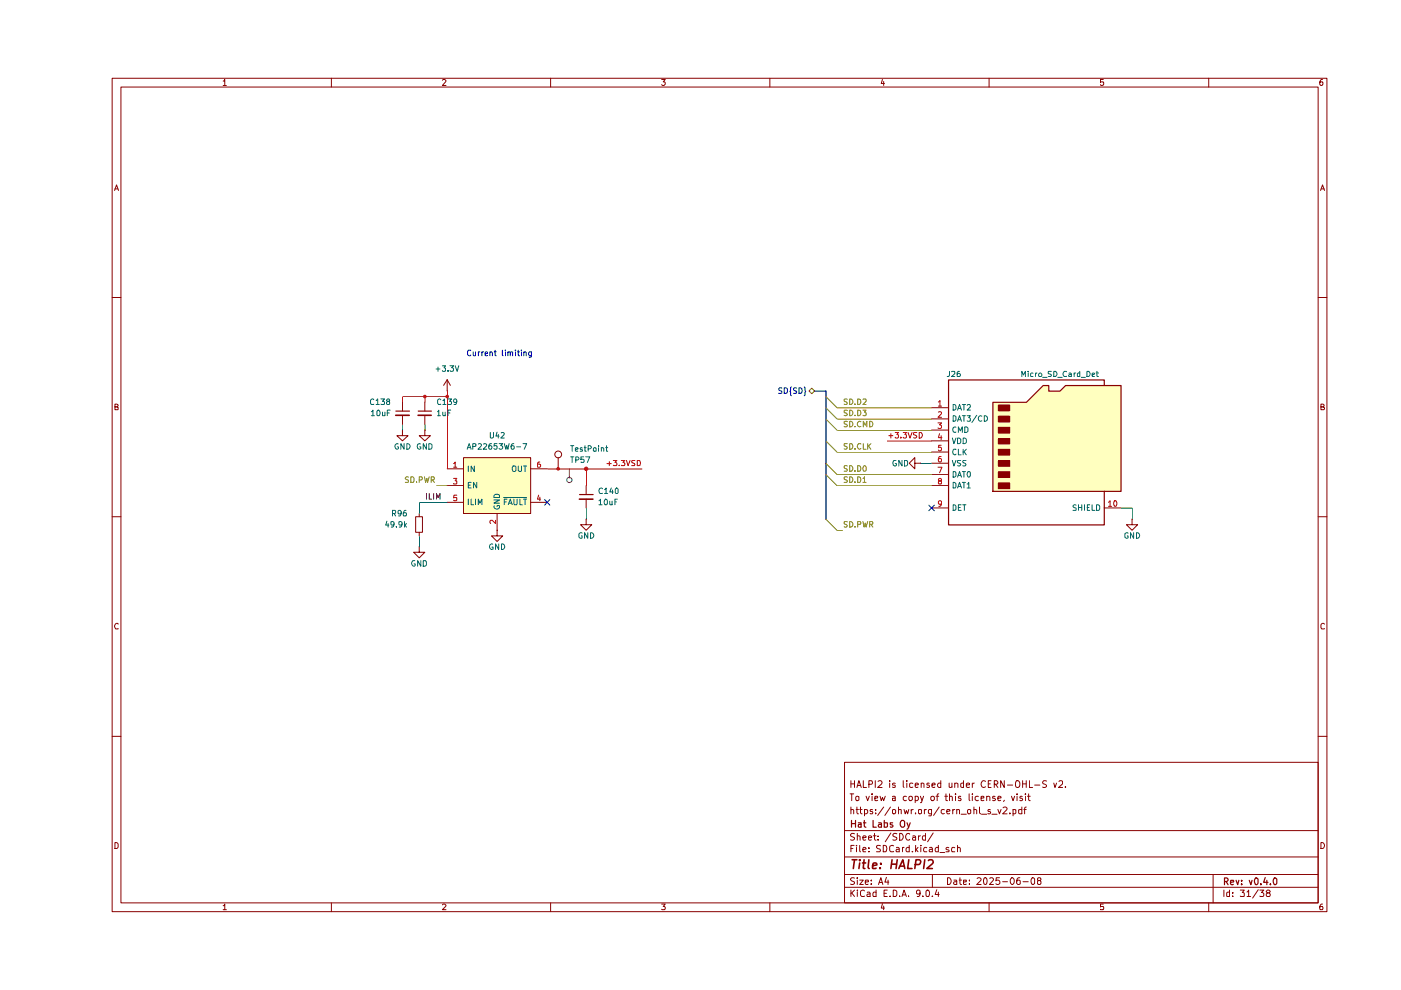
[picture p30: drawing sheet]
<svg xmlns="http://www.w3.org/2000/svg" width="297mm" height="210mm" viewBox="0 0 297 210" stroke-linecap="round" stroke-linejoin="round" font-family="sans-serif">
<g fill="none" stroke="#890000" stroke-width=".21">
<path d="M23.8 16.6h257.5v176.7h-257.5zM25.6 18.5h253.9v172.9h-253.9zM47.3 17.2h.2l.2-.4v1.3M47.3 18.1h.7M70.3 16.6v1.9M93.8 17l.2-.2h.3l.3 .3-.8 1h.8M116.7 16.6v1.9M140.3 16.8h.7l-.4 .6 .4 .1v.4l-.2 .2h-.4l-.1-.2M163.2 16.6v1.9M187.1 16.8l-.3 .9h.7M187.4 17.3v.8M209.7 16.6v1.9"/>
<path d="M233.9 16.8h-.6v.6h.6l.1 .1-.1 .5-.4 .1-.2-.2M256.3 16.6v1.9M280.4 16.8h-.3a.93 .93 0 0 0-.2 1.2h.5l.1-.5-.1-.1h-.5l-.1 .1M24.3 40.4l.4-1.2 .4 1.2M24.4 40h.6M280 40.4l.4-1.2 .4 1.2M280.1 40h.6M23.8 63.1h1.8M279.5 63.1h1.8M24.4 86.3h.4l.2-.3v-.2l-.6-.1v1.2h.6v-.5l-.2-.1M280.1 86.3l.6-.1v-.4l-.6-.1v1.2h.6l.1-.4-.3-.2M23.8 109.6h1.8"/>
<path d="M279.5 109.6h1.8M25 132.3l-.1-.1a.66 .66 0 0 0-.6 .4 .66 .66 0 0 0 .2 .7h.5M280.8 132.3l-.4-.1-.3 .3v.6l.1 .2h.6M23.8 156.1h1.8M279.5 156.1h1.8M24.4 178.6h.3l.3 .4v.6l-.3 .3h-.3zM179.1 161.6h100.4v29.8h-100.4zM179.1 176.1h100.4M180.2 168.3h.8M180.4 171.7l.4-.1 .2 .2v.8M180.4 165.5v1.5M180.4 171.1v1.5"/>
<path d="M180.4 179.9h.4M180.4 166.2h.8M180.6 168.3v1.5M181.1 179.2h-.7v1.4M181.2 176.8l-.6-.1-.3 .3 .1 .3 .7 .2 .1 .2a.51 .51 0 0 1-.3 .4 .51 .51 0 0 1-.6 0M181.2 165.5v1.5M181.5 168.9h.6l-.1 .8h-.5zM181.5 171.6h.5M181.6 179.2v.1M181.6 179.7v.9M181.7 171.1v1.2l.3 .3M181.7 167l.4-1.5 .5 1.5"/>
<path d="M181.8 177.3l.3-.1 .3 .2v.7M181.8 176.7v1.4M181.8 166.5h.6M182.3 179.2v1.2l.1 .2M182.3 171.6h.5M182.4 171.1v1.2l.4 .3M183 177.6l.6-.1-.1-.2-.4-.1-.1 .2v.7h.5M183 165.5v1.5h.7M183.3 171.7h.6l.1 .6a.45 .45 0 0 1-.7 .2M183.3 171.6v1.4M183.6 168.8l.4 1 .3-1M184.1 177.6l.7-.1-.1-.2-.4-.1-.2 .2 .1 .7h.5"/>
<path d="M184.2 179.7v.2M184.2 166.3h.5a.41 .41 0 0 0 .3-.4 .41 .41 0 0 0-.3-.4h-.5v1.5M184.9 168.3v.2M184.9 168.8v1M185 171.7l-.4-.1-.1 .2 .1 .2 .4 .1v.4h-.5M185.2 177.2h.5M185.4 176.7v1.2l.3 .2M185.5 169.2h.6v-.3h-.6v.8h.6M185.6 165.5v1.5M185.7 172.4v.2M185.7 171.7v.1M186.2 178v.1"/>
<path d="M186.2 177.3v.1M186.2 165.7l.6-.2 .2 .4-.1 .3-.8 .8h.9M186.6 168.8l.2 1 .3-.7 .3 .7 .3-1M186.7 179.3h-.8l-.1 .4 .3 .2 .4 .1 .2 .3-.2 .3h-.7M187.3 179.2l.6 .2 .1 .6-.2 .6h-.5zM187.4 171.1l-1.3 1.8M188.6 165.5v.2M188.6 166v1M188.8 171.1l-1.2 1.8M188.9 176.6l-1.2 1.9M189.2 171.7h.1a.36 .36 0 0 1 .6 .2l-.1 .6-.3 .1-.3-.2zM189.2 168.9h.6v.9"/>
<path d="M189.5 179.3l-.5-.1-.4 .4 .1 .8 .2 .2 .6-.1M189.8 169.2h-.6v.5h.6M189.8 166.1l-.3-.1-.3 .2 .1 .3h.5v.4h-.6M190.1 179.7h.3l.3 .2v.7h-.6l-.1-.3 .1-.2 .6-.1M190.1 176.8l-.5-.1-.3 .3 .1 .3 .7 .2v.4a.6 .6 0 0 1-.8 .2M190.5 171.7h.6v.9M190.5 171.1v1.5M190.7 176.7a.72 .72 0 0 1 .8 .7 .72 .72 0 0 1-.8 .7zM191.3 179.7v.9M191.5 165.5v1.3l.2 .2M191.7 179.7h-.3l-.1 .3M191.7 171.6l.2 1 .3-.7 .2 .7 .3-1"/>
<path d="M192.2 168.9l-.4-.1-.3 .3v.4l.3 .3 .4-.1M192.3 165.5v.2M192.3 166v1M192.8 179.2v1.4l-.6-.1a.6 .6 0 0 1 .1-.8h.5M192.8 168.9h.6v.6l-.2 .3h-.3l-.2-.3zM192.9 176.9a.55 .55 0 0 0-.7 0 .55 .55 0 0 0-.2 .6l.3 .6h.3l.3-.1M193.2 171.6v1M193.5 177.3l.4-.1 .2 .2v.7M193.5 166.1l-.4-.1-.2 .2v.7h.6M193.6 171.6l-.4 .3M194 168.9l.5-.1 .2 .3v.4l-.2 .3-.5-.1M194 166.5l.7-.1-.1-.3-.4-.1-.2 .2v.6l.2 .2 .4-.1"/>
<path d="M194 168.8v1.4M194.1 177.5h-.5l-.2 .3 .2 .3h.5M194.1 172.4v.2M194.1 179.2v1.4M194.6 179.7l-.5 .6M194.7 171.7h.7l-.1 .8-.3 .1-.3-.2zM194.7 177.2v.9M195.1 177.2l-.4 .3M195.1 168.8l.4 1M195.2 179.2v.1M195.2 179.7v.9M195.3 166.2l.2-.2 .4 .2v.8"/>
<path d="M195.3 166v1M195.8 168.8l-.4 1.3-.3 .1M196 171.6v1M196.2 177.3l-.4-.1-.2 .3 .1 .6h.5M196.2 176.7v1.4M196.4 171.6l-.4 .3M196.5 179.7h-.4a.59 .59 0 0 0-.1 .9h.5M197 166.1l-.3-.1-.2 .3 .1 .2h.3l.2 .3-.2 .2-.4-.1M197.1 179.7h.4l.2 .2v.7h-.6l-.1-.3 .2-.2 .5-.1M197.4 168.9l.5-.1 .2 .3v.4l-.2 .3h-.3l-.3-.3zM197.5 171.6v1.1l-.2 .3h-.4M197.5 171.7l-.4-.1-.3 .3 .1 .6h.6"/>
<path d="M197.6 166.5l.7-.1-.2-.4-.5 .2v.6l.3 .2 .3-.1M197.9 176.6l-1.2 1.9M198.4 168.8h.6M199 179.2v1.4l-.6-.1a.6 .6 0 0 1 .1-.8h.5M199 168.3l-.3 .3v1.2M199.1 171.1l-1.2 1.8M199.5 166.1l-.5-.1-.2 .3v.4l.2 .3 .5-.1M199.5 165.5v1.5M200.2 171.7l-.4-.1-.3 .3v.4l.3 .3 .4-.1M200.3 168.8h.6M200.6 168.3v1.4l.3 .1M200.7 172h.7l-.2-.4h-.3l-.2 .2v.5l.2 .3 .4-.1"/>
<path d="M201.2 179.7a.35 .35 0 0 0-.4 0 .35 .35 0 0 0-.2 .3l.6 .3v.3h-.6M201.2 166v.9l.4 .1 .2-.2M201.3 168.9l.4-.1 .2 .2v.8M201.3 168.3v1.5M201.8 166v1M202 171.6v1M202.4 179.7h-.4l-.3 .3 .1 .6h.6M202.4 171.6l-.4 .3M202.4 166.2l.3-.2 .4 .2v.8M202.4 166v1M202.6 168.3v.2M202.6 168.8v1"/>
<path d="M202.8 171.7l.5-.1 .1 .2v.8M202.8 171.6v1M203 179.8l.2-.1h.3l.1 .9M203 179.2v1.4M203.7 168.9l-.3-.1-.2 .3 .1 .1h.3l.2 .4-.2 .2-.4-.1M203.8 172.6h1.1M204.3 166.1l-.4-.1-.2 .2v.6l.2 .2 .4-.1M204.3 165.5v1.5M204.9 166.5l.7-.1v-.3l-.5-.1-.2 .2v.6l.2 .2 .5-.1M205.2 171.7h.6l-.1 .8h-.5zM205.5 168.3v1.3l.1 .2M206.1 168.3v.2"/>
<path d="M206.1 166v1M206.1 168.8v1M206.5 171.7l.3-.1 .3 .2v.8M206.5 171.1v1.5M206.6 166l-.5 .3M207.4 168.9h-.6l-.1 .6a.45 .45 0 0 0 .7 .2M207.7 171.1v1.2l.2 .3M208 169.2h.6v-.3h-.6v.8h.6M208.1 172.6h1.1M208.9 165.7v-.1a.7 .7 0 0 0-.9 .5 .7 .7 0 0 0 .5 .9l.4-.2M209.2 168.9l.4-.1 .3 .2v.8M209.2 168.8v1"/>
<path d="M209.5 166.2h.5M210 171.7l-.4-.1-.1 .2v.2l.5 .1v.4h-.5M210.1 165.5h-.6v1.5h.6M210.3 172.6h1.1M210.8 166.3l.7-.1a.45 .45 0 0 0-.2-.7h-.5v1.5M211 168.9h-.5v.3l.5 .1 .1 .3-.3 .2-.3-.1M211.1 166.3l.5 .7M211.6 171.6l.3 1 .3-1M211.6 169.2h.6v-.3l-.5-.1-.1 .2v.6l.1 .2 .5-.1M212.7 171.3l.6-.2 .2 .4-.9 1.1h.9M212.9 169.7l-.1 .2M212.9 165.5v1.5l-.7-1.5v1.5"/>
<path d="M213.6 166.5h1.1M214.1 172.4v.2M214.4 168.8l.4 1 .3-1M214.8 171.7h.6v.7l-.3 .2-.3-.1M214.8 171.6v1.4M215.5 165.6l.1-.1a.73 .73 0 0 1 .7 .7 .73 .73 0 0 1-.7 .8l-.2-.2-.1-.3zM215.6 168.3v.2M215.6 168.8v1M216.6 171.7h-.6v.7l.2 .2 .4-.1M216.6 171.1v1.5M216.7 168.9l-.3-.1-.2 .3 .1 .1h.3l.2 .4-.2 .2-.4-.1M216.8 166.2h.8"/>
<path d="M216.8 165.5v1.5M217.1 171.6h.5M217.4 168.3v.2M217.4 168.8v1M217.6 171.1l-.4 .3v1.2M217.6 165.5v1.5M217.8 168.8h.6M218.1 168.3v1.3l.3 .2M218.3 165.5v1.5h.6M219.4 166.5h1.1M221.9 165.6l-.6-.1-.2 .4 .1 .3 .5 .2 .2 .3a.6 .6 0 0 1-.8 .2M223.4 166l.3 1 .3-1"/>
<path d="M224.5 165.7l.2-.2 .5 .1 .1 .6-.9 .8h.9M225.9 166.8v.2M280.1 178.6a.65 .65 0 0 1 .7 .7 .65 .65 0 0 1-.7 .6zM47.3 192h.2l.2-.3v1.2M47.3 192.9h.7M70.3 191.4v1.9M93.8 191.9l.2-.2h.3l.3 .2-.8 1h.8M116.7 191.4v1.9M140.3 191.7h.7l-.4 .5 .4 .2v.3l-.1 .2-.6-.1M163.2 191.4v1.9M179.1 188.1h100.4M179.1 185.4h100.4"/>
<path d="M179.1 181.7h100.4M180.4 188.7v1.4M180.6 189.3l.6 .8M181.2 186.2l-.6-.1-.3 .3 .3 .4 .6 .3a.51 .51 0 0 1-.3 .4 .51 .51 0 0 1-.6 0M181.2 188.7l-.8 .8M181.8 188.7v.2M181.8 186.1v.2M181.8 186.6v.9M181.8 189.1v1M182.3 186.6h.7l-.7 .9h.7M183 180.2l.6-.2-.1-.3h-.4l-.1 .2v.7h.5M183.3 188.9l-.4-.2-.5 .4 .1 .8 .2 .2 .6-.1"/>
<path d="M183.5 187l.6-.1v-.3h-.6v.2v.7h.6M183.9 189.2l.4-.1 .2 .3v.7h-.6l-.1-.4 .7-.2M184.2 180.5v.1M184.7 187.4v.1M184.7 186.6v.2M185.7 188.7v1.4h-.5v-.9h.5M186.3 187.5l.5-1.4 .4 1.4M186.4 187.1h.6M187.1 191.6l-.3 .9h.7M187.4 192.1v.8M187.4 189.4h.5M187.9 186l-.3 1h.9"/>
<path d="M188.1 188.7h-.7v1.4h.7M188.3 186.6v.9M188.7 190v.1M189.4 188.7h.3l.4 .4v.6l-.2 .4h-.5zM190.7 190v.1M191.2 190.1l.5-1.4 .5 1.4M191.3 189.7h.7M192.6 190v.1M193.4 180.5v.1M194.2 180.1l.4 .5M195.1 189.3v.2l-.6 .1-.2-.3v-.3l.2-.3 .6 .2v.8l-.3 .4h-.3M195.7 190v.1"/>
<path d="M196.6 188.7a.78 .78 0 0 1 .6 .6 .78 .78 0 0 1-.3 .8h-.4l-.2-.3v-.8zM197.7 190v.1M197.7 185.4v2.7M198.6 188.6l-.3 1.1h.8M199 189.1v1M199.3 180.8h1M200.9 186.1a.72 .72 0 0 1 .8 .7 .72 .72 0 0 1-.8 .7zM202.3 186.6h.5v.9M202.8 186.9h-.4l-.2 .3 .2 .3h.4M203.4 186.6h.5M203.5 186.1v1.2l.4 .2M204.3 187l.6-.1v-.3h-.6v.9h.6"/>
<path d="M205.6 187.4v.1M205.6 186.6v.2M207.2 186.3v-.1a.47 .47 0 0 1 .8 .3l-.9 1h.9M208.6 186.3l.3-.2a.8 .8 0 0 1 .4 .7 .8 .8 0 0 1-.4 .7l-.3-.1-.1-.5zM209.7 191.4v1.9M209.9 186.3l.1-.2h.4l.2 .4-.8 1h.8M211.9 186.1h-.7l-.1 .7 .3-.2 .4 .1 .2 .6a.52 .52 0 0 1-.9 .1M212.6 186.9h1M214.5 186.1a.75 .75 0 0 1 .6 .7 .75 .75 0 0 1-.6 .7 .92 .92 0 0 1 0-1.4zM216.2 186.1l-.5 .2a1.02 1.02 0 0 0 .1 1.2l.5-.1v-.6l-.5-.2-.3 .3M216.9 186.9h1.1M218.8 186.2l.3-.1 .3 .3v.9l-.3 .2a.78 .78 0 0 1-.6-.5 .78 .78 0 0 1 .3-.8z"/>
<path d="M220.2 186.7l-.3-.3 .3-.3 .4 .1v.4a.56 .56 0 0 0-.5 .2 .56 .56 0 0 0-.1 .7h.6l.1-.6-.2-.2M233.9 191.7h-.6v.6l.6-.1 .1 .2-.1 .5-.6-.1M256.3 191.4v1.9M257.2 185.4v6M259.5 188.7v1.4M260.7 188.7v1.4h-.5l-.1-.8 .2-.2 .4 .1M261.4 190v.1M261.4 189.2v.2M263 188.7h.8l-.4 .5 .4 .2v.6h-.8M264.4 189.1l.3-.4v1.4M264.4 190.1h.8M266.8 188.6l-1.2 1.8"/>
<path d="M267.1 188.7h.9l-.6 .5h.3l.3 .3-.1 .5h-.8M268.7 189.3l-.2-.2 .2-.4h.4l.2 .3-.2 .3h-.4l-.2 .3 .1 .5h.5l.2-.5-.2-.3M280.4 191.7h-.3a.93 .93 0 0 0-.2 1.2h.5l.1-.5-.1-.2h-.5l-.1 .2"/>
</g>
<g fill="none" stroke="#890000" stroke-width=".25">
<path d="M180.5 173.9v1.5M180.5 174.6h.9M181.4 173.9v1.5M182 174.5h.6v.9M182.6 174.8l-.6 .1v.4h.6M183.1 174.5h.5M183.2 173.9v1.2l.4 .3M185.1 173.9v1.5h.7M186.3 174.5h.5l.1 .9M186.9 174.8h-.5l-.2 .2 .2 .4 .5-.1M187.5 174.5h.7v.7l-.3 .2-.4-.1M187.5 173.9v1.5"/>
<path d="M189.3 174.5h-.5v.3l.5 .3-.2 .3-.3-.1M191.2 173.9h.3l.3 .3v.9l-.3 .3h-.3a.89 .89 0 0 1 0-1.5zM192.3 174.5l.3 .9M193 174.5l-.5 1.2-.2 .1M259.6 186.9h.5l.3-.3v-.2l-.3-.3h-.5v1.5M260 186.9l.4 .7M260.9 187.1l.7-.1-.1-.4h-.5l-.1 .2 .1 .7h.5M262.1 186.6l.3 1 .3-1M263.3 187.4v.2M263.3 186.6v.2M264.9 186.6l.3 1 .3-1M266.1 186.2l.3-.1 .3 .3v.8l-.3 .4a.9 .9 0 0 1-.3-1.4z"/>
<path d="M267.3 187.4v.2M268.3 186.1l-.4 1h.9M268.6 186.6v1M269.4 187.4v.2M270.1 186.2l.3-.1 .3 .3v.8l-.3 .4a.9 .9 0 0 1-.3-1.4z"/>
</g>
<g fill="none" stroke="#890000" stroke-width=".34">
<path d="M180.7 182.3h1M181.2 182.3l-.3 1.8M182.3 182.3v.2M182.3 183l-.2 1.1M182.9 183h.6M183.2 182.3l-.2 1.8h.4M184.2 182.3l-.1 1.6 .2 .2M185 183.6l.9-.2-.1-.4h-.6l-.2 .9 .2 .2h.5M186.6 184v.1M186.8 183v.2M189 183.2h1.1M189.1 182.3l-.2 1.8"/>
<path d="M190.2 182.3l-.2 1.8M190.6 184.1l.8-1.8 .4 1.8M190.8 183.6h.9M192.7 182.3l-.3 1.8h1M194 183.3h.8l.3-.2a.5 .5 0 0 0-.2-.8h-.7l-.2 1.8M196.1 182.3l-.3 1.8M196.8 182.5l.3-.2 .6 .1a.51 .51 0 0 1 0 .7l-1.2 1h1.2"/>
</g>
<g fill="#ffffbf">
<path d="M210.5 85.3h7.1l3.5-3.6h1.2v1.2h2.4l1.2-1.2h11.7v22.4h-27.1z"/>
<path d="M98.3 97h14.2v11.9h-14.2z"/>
</g>
<g fill="none" stroke="#848400" stroke-width=".21">
<path d="M179.6 84.7h-.6v.3l.6 .4-.2 .4-.4-.1M179.6 87h-.6v.4l.6 .4-.2 .3h-.4M180.2 84.6a.6 .6 0 0 1 .6 .6 .6 .6 0 0 1-.6 .6zM180.2 87a.6 .6 0 0 1 .6 .5 .6 .6 0 0 1-.6 .6zM181.3 85.7v.1M181.3 88.1h.1M181.8 84.6l.6 .2 .1 .3-.1 .5-.3 .2h-.3zM181.8 87l.6 .1 .1 .4-.1 .5-.3 .1h-.3zM183 84.7h.6v.4l-.6 .7h.6M183 87h.6l-.3 .4 .3 .1v.6h-.6M179.6 101.2l-.5-.1-.1 .2v.3l.6 .3-.1 .4h-.5M179.6 110.7h-.6v.3l.6 .4-.2 .4-.4-.1"/>
<path d="M180.2 101.1a.66 .66 0 0 1 .6 .4 .66 .66 0 0 1-.2 .8h-.4zM180.2 110.6a.6 .6 0 0 1 .6 .6 .6 .6 0 0 1-.6 .6zM181.3 102.2v.1M181.3 111.7v.1M181.8 101.1a.66 .66 0 0 1 .7 .4 .66 .66 0 0 1-.2 .8h-.5zM181.8 111.2h.6v-.5l-.6-.1v1.2M183 101.4h.1l.2-.3v1.2M183 110.6l.2 1.2 .3-.9 .1 .9 .4-1.2M183 102.3h.6M184.4 111.2h.6v-.5l-.6-.1v1.2M184.6 111.2l.5 .6"/>
</g>
<path d="M210.5 85.3h7.1l3.6-3.6h1.2v1.2h2.3l1.2-1.2h11.8v22.5h-27.2z" fill="none" stroke="#890000" stroke-width=".25"/>
<path d="M211.7 85.9h2.4v1.2h-2.4z" fill="#890000"/>
<path d="M211.7 85.9h2.4v1.2h-2.4z" fill="none" stroke="#890000" stroke-width=".25"/>
<path d="M211.7 88.3h2.4v1.2h-2.4z" fill="#890000"/>
<path d="M211.7 88.3h2.4v1.2h-2.4z" fill="none" stroke="#890000" stroke-width=".25"/>
<path d="M211.7 90.6h2.4v1.2h-2.4z" fill="#890000"/>
<path d="M211.7 90.6h2.4v1.2h-2.4z" fill="none" stroke="#890000" stroke-width=".25"/>
<path d="M211.7 93h2.4v1.1h-2.4z" fill="#890000"/>
<path d="M211.7 93h2.4v1.1h-2.4z" fill="none" stroke="#890000" stroke-width=".25"/>
<path d="M211.7 95.3h2.4v1.2h-2.4z" fill="#890000"/>
<path d="M211.7 95.3h2.4v1.2h-2.4z" fill="none" stroke="#890000" stroke-width=".25"/>
<path d="M211.7 97.7h2.4v1.1h-2.4z" fill="#890000"/>
<path d="M211.7 97.7h2.4v1.1h-2.4z" fill="none" stroke="#890000" stroke-width=".25"/>
<path d="M211.7 100h2.4v1.2h-2.4z" fill="#890000"/>
<path d="M211.7 100h2.4v1.2h-2.4z" fill="none" stroke="#890000" stroke-width=".25"/>
<path d="M211.7 102.4h2.4v1.2h-2.4z" fill="#890000"/>
<path d="M234.1 81.7v-1.1h-33v30.7h33v-7.1M211.7 102.4h2.4v1.2h-2.4z" fill="none" stroke="#890000" stroke-width=".25"/>
<g fill="none" stroke="#890000" stroke-width=".21">
<path d="M94.8 82.9h.1M94.8 80.5l-.7 1.2M94.8 80.5l.7 1.2M94.8 80.5v2.4M194 98.2v-1.2l-1.2 1.2 1.2 1.2v-1.2h1.1M195.1 98.2h.1M197.5 86.4h3.6M197.5 88.8h3.6M197.5 91.2h3.6M197.5 93.5h3.6M197.5 95.8h3.6M197.5 98.2h3.6"/>
<path d="M197.5 100.6h3.6M197.5 103h3.6M197.5 107.7h3.6M234.1 107.7h3.5M240 110.1v1.2h1.2l-1.2 1.1-1.2-1.1h1.2M240 110.1h.1"/>
</g>
<g fill="none" stroke="#b00000" stroke-width=".21">
<path d="M198.9 89.7h.7l-.4 .4 .3 .1v.6h-.6M198.9 99.1h.8l-.5 1.1M199 85.3l.3-.4v1.2M199 87.4l.4-.1 .2 .3-.7 .9h.7M199 86.1h.6M199.2 91.9l-.2 .9h.7M199.5 94.4h-.5v.5h.5v.6l-.4 .1-.1-.2M199.5 96.8h-.3l-.2 .2v.9h.5l.1-.4a.35 .35 0 0 0-.3-.3 .35 .35 0 0 0-.3 .3M199.5 92.4v.8M199.2 101.9h-.2a.31 .31 0 0 1 .1-.4 .31 .31 0 0 1 .4 .1v.3l-.5 .1v.6h.5l.1-.4-.2-.3M199.6 106.7l-.4 .2-.2-.1v-.4a.35 .35 0 0 1 .3-.2 .35 .35 0 0 1 .3 .2l-.1 .9-.5 .1M235 106.5l.4-.3v1.2"/>
<path d="M235 107.4h.7M236.2 106.3l.3-.1a.78 .78 0 0 1 0 1.2l-.3-.1z"/>
</g>
<g fill="none" stroke="#006465" stroke-width=".21">
<path d="M201.9 92.9l.4 1.2 .4-1.2M201.9 97.6l.4 1.2 .4-1.2M202.1 85.8l.4 .1 .2 .2v.6l-.4 .3h-.2zM202.1 88.1l.6 .3v.7l-.4 .2h-.2zM202.1 100h.4l.2 .2v.6l-.4 .4h-.2zM202.7 90.6l-.2-.1a.6 .6 0 0 0-.5 .6 .6 .6 0 0 0 .5 .6l.2-.1M202.7 95.3l-.4-.1a.67 .67 0 0 0-.3 .7 .67 .67 0 0 0 .5 .5l.2-.1M203 87l.4-1.2 .5 1.2M203 89.3l.4-1.2 .5 1.2M203 92.9h.4l.3 .2v.7l-.3 .3h-.4zM203.2 91.7v-1.2l.4 .9 .4-.9v1.2M203.2 95.2v1.2h.6"/>
<path d="M203.2 86.6h.5M203.2 89h.5M203.7 97.6l-.7 .1v.3l.7 .5-.3 .3-.4-.1M204 85.8h.7M204 88.1h.7M204 100h.7M204.2 92.9h.3l.4 .2v.7l-.4 .3h-.3zM204.2 95.2v1.2M204.4 85.8v1.2M204.4 88.1v1.2M204.4 100v1.2M204.4 95.8l.5 .6"/>
<path d="M204.5 90.5h.4l.3 .3v.6l-.3 .3h-.4zM204.8 97.6h-.6v.5l.5 .2 .1 .3-.3 .2-.4-.1M204.9 95.2l-.7 .7M205 85.9l.2-.1h.4l.1 .1v.4l-.7 .7h.7M205 88.1h.7l-.3 .5 .3 .1v.5h-.7M205.2 100h.4l.1 .2v.7l-.2 .3a.71 .71 0 0 1-.3-1.2zM207.1 88.1l-1 1.5M208.2 88.2a.55 .55 0 0 0-.8 .5 .55 .55 0 0 0 .8 .5M208.7 88.1l.6 .2 .1 .3-.1 .6-.4 .1h-.2zM202.1 102.3l.4 .1 .2 .2v.6l-.2 .3h-.4zM202.1 107l.4 .1 .2 .3v.5l-.2 .3h-.4zM203 101.2l.4-1.2 .5 1.2"/>
<path d="M203 103.5l.4-1.2 .5 1.2M203.2 100.8h.5M203.2 103.1h.5M203.2 107.6h.4M203.8 107h-.6v1.2h.6M204 102.3h.7M204.1 107h.7M204.4 102.3v1.2M204.5 107v1.2M205 102.6h.2l.2-.3v1.2M205 103.5h.7M228.2 107.1l-.5-.1-.2 .3 .1 .2 .6 .3v.3l-.7 .1"/>
<path d="M228.7 107.6h.6M228.7 107v1.2M229.3 107v1.2M229.9 107v1.2M230.5 107.6h.4M231 107h-.5v1.2h.5M231.5 107v1.2h.6M232.5 107h.3l.4 .4v.5l-.2 .3h-.5z"/>
</g>
<g fill="none" stroke="#848400" stroke-width=".21">
<path d="M179.6 94.1h-.6v.4l.6 .4-.2 .3h-.4M179.6 89.4h-.6v.3l.6 .5-.2 .3-.4-.1M179.6 98.8l-.5-.1-.1 .2v.3l.6 .4-.1 .3h-.5M180.2 94.1h.4a.66 .66 0 0 1 .2 .7 .66 .66 0 0 1-.6 .4zM180.2 89.3a.6 .6 0 0 1 .6 .6 .6 .6 0 0 1-.6 .6zM180.2 98.7a.66 .66 0 0 1 .6 .5 .66 .66 0 0 1-.2 .7h-.4zM181.3 95.1v.1M181.3 90.4v.1M181.3 99.8v.1M181.8 98.7a.66 .66 0 0 1 .7 .5 .66 .66 0 0 1-.2 .7h-.5zM182.5 94.1h-.5a.67 .67 0 0 0-.2 .6 .67 .67 0 0 0 .5 .5l.2-.1M182.5 89.4a.55 .55 0 0 0-.7 .5 .55 .55 0 0 0 .7 .5"/>
<path d="M183 94.1v1.1h.6M183 90.5v-1.2l.5 .9 .3-.9v1.2M183.1 98.8l.3-.1 .2 .3v.7l-.1 .2h-.4l-.1-.4zM184 94.1v1.1M184.1 94.6l.5 .6M184.4 89.3l.6 .2 .1 .3-.1 .5-.4 .2h-.2zM184.6 94.1l-.6 .6"/>
</g>
<g fill="none" stroke="#ca0000" stroke-width=".21">
<path d="M128.7 98.3h.9M129.2 97.9v.8M130 97.6h.8l-.4 .4 .4 .3-.1 .4-.7-.1M131.3 98.6v.1M131.7 97.6h.8l-.4 .4 .3 .1 .1 .5-.2 .1-.6-.1M132.8 97.6l.4 1.1 .4-1.1M134.6 97.6h-.6v.5l.5 .2 .1 .3-.1 .1h-.6M135.1 97.6h.4l.2 .2 .1 .5-.3 .4h-.4zM188.5 92.4h.8M188.9 91.9v1M189.8 91.7h.7l-.4 .4 .4 .1v.5l-.2 .2h-.3l-.2-.2M191 92.7v.2"/>
<path d="M191.5 91.7h.7l-.4 .4 .4 .1v.5l-.2 .2h-.3l-.2-.2M192.5 91.7l.4 1.2 .5-1.2M194.4 91.7l-.7 .1v.3l.7 .4-.3 .4-.4-.1M194.9 91.7h.4a.66 .66 0 0 1 .2 .7 .66 .66 0 0 1-.6 .5z"/>
</g>
<path d="M171.5 82.9l.6-.6 .6 .6-.6 .6z" fill="#fff"/>
<path d="M171.5 82.9l.6-.6 .6 .6-.6 .6z" fill="none" stroke="#735600" stroke-width=".21"/>
<path d="M165.8 82.3l-.5-.1-.2 .3 .1 .2 .6 .3v.3l-.7 .1M166.3 82.2h.3l.3 .3v.6l-.1 .3h-.5zM167.8 82l-.2 .1v.7l-.1 .2 .1 .1v.7l.2 .1M168.9 82.3h-.6v.4l.5 .2 .1 .3-.1 .2h-.6M169.4 82.2a.66 .66 0 0 1 .7 .4 .66 .66 0 0 1-.3 .8h-.4zM170.5 82l.2 .1v.7l.1 .2-.1 .1v.7l-.2 .1M115.5 105.9l1.1 1.2M116.6 105.9l-1.1 1.2M196.9 107.1l1.2 1.2M198.1 107.1l-1.2 1.2" fill="none" stroke="#020087" stroke-width=".21"/>
<path d="M90.4 104.6v1.2M91 104.6v1.2h.5M91.9 104.6v1.2M92.5 105.8v-1.2l.4 .9 .4-.9v1.2" fill="none" stroke="#0f0f0f" stroke-width=".21"/>
<g fill="none" stroke="#890000" stroke-width=".21">
<path d="M85.3 91.2v1.2h1.2l-1.2 1.1-1.2-1.1h1.2M85.3 91.2h.1M85.3 85.3v1.8M85.3 88.1v1.9M90.1 91.2v1.2h1.2l-1.2 1.1-1.2-1.1h1.2M90.1 91.2h.1M90.1 85.3v1.8M90.1 88.1v1.9M94.8 99.4h3.5M98.3 97h14.2v11.9h-14.2zM112.5 99.4h3.6M118.3 97v2.4"/>
<path d="M88.1 109.6h1.5v3.3h-1.5zM88.9 115.9v1.2h-1.2l1.2 1.2 1.2-1.2h-1.2M88.9 115.9h.1M88.9 108.9v.7M88.9 112.9v.7M94.8 103h3.5M94.8 106.5h3.5M105.4 112.4v1.2h1.2l-1.2 1.2-1.2-1.2h1.2M105.4 112.4h.1M105.4 108.9v3.5M112.5 106.5h3.6M124.3 110.1v1.2h1.2l-1.2 1.1-1.2-1.1h1.2"/>
<path d="M124.3 110.1h.1M124.3 103v1.8M124.3 105.8v1.9"/>
<circle cx="118.3" cy="96.4" r=".72"/>
</g>
<path d="M83.9 87.2h2.9M88.7 87.2h2.8M122.9 104.9h2.9" fill="none" stroke="#890000" stroke-width=".25"/>
<path d="M83.9 88.1h2.9M88.6 88.1h2.8M122.8 105.8h2.9" fill="none" stroke="#890000" stroke-width=".34"/>
<g fill="none" stroke="#474747" stroke-width=".21">
<path d="M120.7 99.4v1.9"/>
<circle cx="120.7" cy="101.8" r=".55"/>
</g>
<path d="M96.2 98.3l.3-.3v1.1M96.2 99.1h.6M114.5 98h-.4l-.2 .2v.8l.6 .1 .1-.2-.1-.4-.4-.1-.2 .2M96.2 101.4h.6l-.3 .5 .3 .1v.5h-.6M96.8 105h-.5l-.1 .6 .6-.1v.6h-.6M105.1 110.3v.7l-.7-.7h-.4l-.1 .2v.3l.1 .2M114.2 105l-.3 .8h.7M114.5 105.4v.8" fill="none" stroke="#b00000" stroke-width=".21"/>
<g fill="none" stroke="#006465" stroke-width=".21">
<path d="M99.3 98.8v1.2M100.6 98.8v1.2l-.7-1.2v1.2M108.8 98.8h.4l.2 .2v.8l-.3 .2-.3-.1a.87 .87 0 0 1 0-1.1zM109.9 98.8v.9l.2 .3 .5-.2v-1M111 98.8h.7M111.3 98.8v1.2M99.3 105.8v1.2M99.3 102.9h.4M99.9 102.3h-.6v1.2h.6M99.9 105.8v1.2h.5M100.8 105.8v1.2M101.1 102.3v1.2l-.7-1.2v1.2"/>
<path d="M101.4 107v-1.2l.4 .9 .4-.9v1.2M104.7 106h1.2l-1.2 .7h1.2M104.8 107.3l-.1 .1a.66 .66 0 0 0 .5 .5 .66 .66 0 0 0 .7-.2l-.1-.5h-.4v.2M104.8 105l.3-.2h.5l.3 .2v.5h-1.2zM106.8 105.5h4.9M106.9 106.4h.4M107.5 105.8h-.6v1.2M107.8 107l.4-1.2 .4 1.2M107.9 106.7h.5M109 105.8v1l.1 .2h.4l.1-.2v-1M110.2 105.8v1.2h.5M111 105.8h.7"/>
<path d="M111.3 105.8v1.2"/>
</g>
<g fill="none" stroke="#848400" stroke-width=".21">
<path d="M175.1 98.2l2.3 2.4M175.1 93.5l2.3 2.3M175.1 86.4l2.3 2.4M175.1 88.8l2.3 2.4M175.1 84.1l2.3 2.3M177.5 88.9h20.1M177.5 86.5h20.1M177.5 91.2h20.1M177.5 95.9h20.1M86.6 101.2l-.4-.1-.3 .2 .1 .3 .6 .3v.3l-.7 .1M87.1 101.1l.5 .1 .2 .2v.6l-.2 .3h-.5zM88.3 102.2v.1"/>
<path d="M88.9 101.8l.6-.1v-.5l-.6-.1v1.2M90 101.1l.2 1.2 .3-.9 .2 .9 .3-1.2M91.4 101.8l.6-.1v-.5l-.6-.1v1.2M91.7 101.8l.4 .5M92.5 103h2.4M175.1 100.6l2.3 2.4M175.1 110.1l2.3 2.3M177.5 112.5h1.2M177.5 100.6h20.1M177.5 103h20.1"/>
</g>
<path d="M172.7 82.9h2.4v27.2" fill="none" stroke="#020087" stroke-width=".25"/>
<path d="M85.4 90v1.2M90.1 90v1.2M195.2 98.3h2.4M88.9 113.7v2.3M94.9 106.6h-6v2.3M124.3 107.7v2.4M237.7 107.7h2.4v2.4" fill="none" stroke="#009600" stroke-width=".21"/>
<path d="M90.1 84.1v1.2M94.9 84.1h-9.5v1.2M94.9 82.9v16.5M116.1 99.4h20.1M124.3 99.4v3.6M188.1 93.5h9.5" fill="none" stroke="#ca0000" stroke-width=".21"/>
<g fill="none" stroke="#0400c6" stroke-width=".21">
<path d="M99.8 74.3h-.5l-.2 .2 .1 .8 .3 .1 .3-.1M100.3 74.6v.7l.2 .1 .3-.1M100.8 74.6v.8M101.4 74.6v.8M101.8 74.6l-.4 .2M102.2 74.6v.8M102.5 74.6l-.3 .2M102.9 75l.5-.1v-.2h-.5v.7h.5M103.9 74.8l.1-.2 .4 .2v.6M103.9 74.6v.8M104.8 74.6h.4M105 74.3v1.1h.2"/>
<path d="M106.5 74.3v1l.2 .1M107.2 74.3h.1M107.2 74.6v.8M107.7 74.8l.2-.2 .3 .1v.7M107.7 74.6v.8M108.2 74.8l.2-.2 .3 .1v.7M109.3 74.3h.1M109.3 74.6v.8M109.7 74.6h.4M109.9 74.3v1.1h.2M110.6 74.3h.1M110.6 74.6v.8"/>
<path d="M111.1 74.8l.1-.2 .4 .2v.6M111.1 74.6v.8M112.7 74.6v1l-.3 .2-.2-.1M112.7 74.7l-.4-.1-.2 .2 .1 .6h.5"/>
</g>
<g fill="#ca0000">
<circle cx="94.8" cy="84.1" r=".38"/>
<circle cx="124.3" cy="99.4" r=".47"/>
<circle cx="90.1" cy="84.1" r=".38"/>
<circle cx="118.3" cy="99.4" r=".38"/>
</g>
<g fill="none" stroke="#006465" stroke-width=".21">
<path d="M92.4 78.2h.9M92.9 77.8v.9M93.8 77.6h.7l-.4 .4 .4 .1v.5l-.2 .1h-.3l-.2-.1M95 78.6v.1M95.4 77.6h.8l-.5 .4 .5 .2-.1 .5h-.5l-.2-.1M96.5 77.6l.4 1.1 .4-1.1M201.3 78.7v.8l-.1 .3h-.4M201.7 78.8h.7v.4l-.7 .6h.7M203.4 78.7h-.3l-.2 .3v.8h.5l.2-.1-.1-.5h-.4l-.2 .1M216.6 79.8v-1.1l.4 .8 .4-.8v1.1M218 78.7v.1M218 79.1v.7"/>
<path d="M219 79.2l-.3-.1-.2 .1v.6h.5M219.5 79.1v.7M219.9 79.1l-.4 .2M220.2 79.3l.4-.2 .3 .2v.4l-.2 .1h-.3l-.2-.1zM222.9 78.7l-.7 .1v.4l.7 .3-.2 .3h-.5M223.4 78.7h.4l.2 .3 .1 .3-.3 .5h-.4zM226.1 78.8l-.5-.1-.2 .5 .2 .6h.5M226.6 79.2l.4-.1 .1 .1v.6h-.5v-.2l.5-.3M227.7 79.1v.7M228.1 79.1l-.4 .2M228.9 78.7v1.1h-.4l-.1-.6 .2-.1 .3 .1M230.4 78.7h.5l.1 .3 .1 .3-.2 .5h-.5z"/>
<path d="M231.5 79.5l.6-.2v-.1l-.4-.1-.2 .1 .1 .6h.5M232.4 79.1h.5M232.6 78.7v1v.1h.3M78.7 87.3h.2l.2-.3v1.1M78.7 88.1h.7M79.2 84.8l-.3-.2-.3 .3v.6l.1 .3 .5-.1M79.7 84.9l.4-.3v1.2M79.7 85.8h.7M79.9 87.2l.3-.2a.71 .71 0 0 1 .2 1.1h-.3l-.2-.1zM80.8 84.6h.7l-.4 .5h.3v.7l-.6-.1M81.1 87.4v.7h.5M81.6 87.4v.7"/>
<path d="M82.1 87.5h.4M82.2 85.1l-.3-.3 .3-.2h.3l.1 .2-.1 .3h-.3l-.3 .2 .2 .5h.4l.1-.5-.1-.2M82.7 87h-.6v1.1M84.4 94.1h-.1a.57 .57 0 0 0-.6 .6l.4 .5 .4-.1v-.4h-.3M85.7 94.1v1.1l-.7-1.1v1.1M86.3 94.1a.58 .58 0 0 1 .6 .6l-.2 .5h-.4zM89.1 94.1h-.2a.61 .61 0 0 0-.4 .6 .61 .61 0 0 0 .5 .5l.2-.1v-.4h-.2M90.4 94.1v1.1l-.7-1.1v1.1M90.9 94.1h.4l.3 .2v.6l-.3 .3h-.4zM92.8 87.3l.2-.3v1.1M92.8 88.1h.6M93.5 84.8l-.4-.2-.3 .3v.6l.1 .3 .6-.1"/>
<path d="M93.9 87.4l.1 .7h.4M93.9 84.9h.2l.1-.3v1.2M93.9 85.8h.7M94.4 87.4v.7M95 84.6h.7l-.4 .5 .4 .2v.3l-.1 .2-.6-.1M95 87.5h.4M95.6 87h-.6v1.1M96.8 85.1a.35 .35 0 0 1-.3 .3 .35 .35 0 0 1-.3-.3l.1-.4h.5v.8l-.2 .3h-.3M99 95.2l.5-1.1 .4 1.1M99.2 94.9h.5M100.2 94.7l.7-.1v-.5h-.7v1.1M101.4 94.1h.4l.3 .3-.8 .8h.8"/>
<path d="M102.5 94.1h.4l.3 .3-.8 .8h.8M104 91.7v1.1l.1 .1h.3l.2-.3v-.9M104.2 94.1h-.2a.73 .73 0 0 0-.1 1.1h.3l.1-.5a.35 .35 0 0 0-.3-.2 .35 .35 0 0 0-.4 .2M105.4 94.1h-.6l-.1 .5h.7v.5l-.2 .1h-.3l-.2-.1M105.4 91.6l-.3 .9h.7M105.6 92.1v.8M105.8 94.1h.8l-.4 .4 .3 .1 .1 .4-.3 .2h-.3l-.2-.1M106.2 91.8l.5-.1 .2 .3-.7 .9h.7M106.9 94.1l.4 1.1 .1-.8 .3 .8 .2-1.1M109 94.1h-.3a.73 .73 0 0 0-.1 1.1h.4v-.5a.35 .35 0 0 0-.3-.2 .35 .35 0 0 0-.3 .2M109.5 94.7h.9M110.9 94.1h.8l-.5 1.1"/>
<path d="M121 94.5h.7M121 96.9h.7M121.3 94.5v1.2M121.3 96.9v1.1M122 95.3l.6-.1-.2-.3-.4 .2v.4l.1 .2h.4M122.1 97.5h.4l.3-.4-.3-.2h-.4v1.1M123.4 95l-.2-.1-.2 .2 .2 .2h.2v.4h-.4M123.8 96.9h-.6v.6l.5-.1 .2 .1v.4l-.2 .1h-.5M123.9 94.9h.4M124 94.5v1.2h.3M124.2 96.9h.8l-.5 1.1M124.7 95.2h.4l.3-.5-.3-.2h-.4v1.2"/>
<path d="M125.9 95h.5l-.1 .7h-.4zM126.9 94.5v.2M126.9 94.9v.8M127.5 95l.3-.1 .2 .2v.6M127.5 94.9v.8M128.4 94.9h.4M128.6 94.5v1.2h.2M190 97.6h-.4a.67 .67 0 0 0-.3 .7 .67 .67 0 0 0 .5 .5l.3-.2v-.3h-.3M191.2 97.6v1.2l-.6-1.2v1.2M191.8 97.6h.5l.1 .3v.6l-.3 .3h-.3zM221.1 80h.9M224.3 80h.9"/>
<path d="M229.3 80h.8M82 110.5l-.2 .8h.7M82.3 111v.8M83.2 108.9h.5l.2-.2v-.3l-.2-.2h-.5v1.2M83.6 111.1l-.3 .2-.4-.1v-.5l.4-.1a.73 .73 0 0 1-.1 1.2h-.2M83.6 108.9l.3 .5M84.1 111.7v.1M85.1 108.7l-.3 .3-.4-.1v-.5l.4-.2a.81 .81 0 0 1 0 1.2h-.3M85.2 111.1l-.2 .2-.4-.1v-.5l.4-.1a.73 .73 0 0 1-.1 1.2h-.2M85.8 110.6v1.2M85.8 111.3l.4 .5M86.1 108.2h-.3a.93 .93 0 0 0-.2 1.2h.5l.1-.5-.1-.2h-.5l-.1 .2"/>
<path d="M86.2 111l-.4 .4M88 118.9h-.5a.67 .67 0 0 0-.2 .6 .67 .67 0 0 0 .5 .6l.2-.2v-.4h-.2M89.2 118.9v1.2l-.7-1.2v1.2M89.7 118.9h.5l.2 .2v.6l-.3 .4h-.4zM104.5 115.4a.54 .54 0 0 0-.7 .6 .54 .54 0 0 0 .7 .4v-.4h-.2M105.7 115.3v1.2l-.6-1.2v1.2M106.3 115.3a.6 .6 0 0 1 .7 .6 .6 .6 0 0 1-.7 .6zM123.4 113a.45 .45 0 0 0-.6 .2v.7a.45 .45 0 0 0 .6 .1v-.4h-.1M124.6 112.9v1.2l-.7-1.2v1.2M125.2 112.9a.6 .6 0 0 1 .7 .6 .6 .6 0 0 1-.7 .6zM127 106.2l.3-.4v1.2M127 107h.7"/>
<path d="M127.7 103.6l-.2-.1a.67 .67 0 0 0-.5 .5 .67 .67 0 0 0 .2 .6h.5M128.2 103.8l.3-.3v1.1M128.2 104.6h.6M128.3 105.9l.2-.1 .3 .3v.7l-.2 .2h-.3l-.2-.4zM129.3 106.3l.1 .7 .4-.1M129.6 103.5l-.3 .8h.7M129.8 106.3v.7M129.9 103.9v.7M130.4 106.4h.3M130.7 103.5l.3 .2v.8l-.1 .1-.4-.1v-.8zM130.9 105.8h-.5v1.2M239.2 113a.45 .45 0 0 0-.7 .2v.7a.45 .45 0 0 0 .7 .1v-.4h-.2"/>
<path d="M240.4 112.9v1.2l-.7-1.2v1.2M240.9 112.9a.6 .6 0 0 1 .7 .6 .6 .6 0 0 1-.7 .6z"/>
</g>
</svg>
